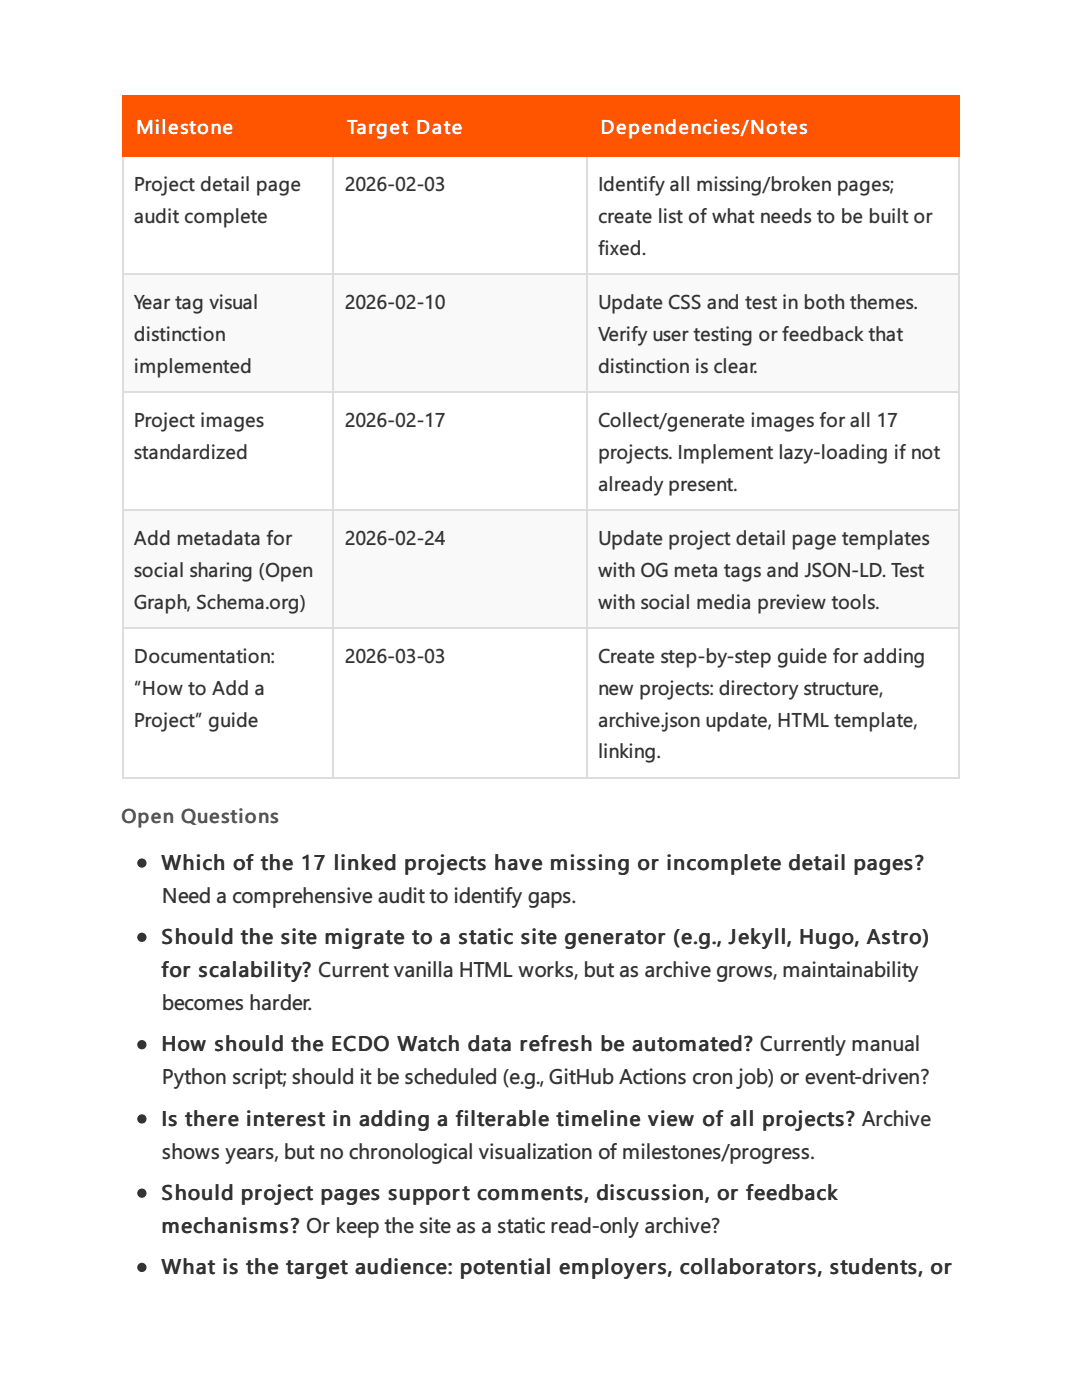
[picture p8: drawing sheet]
<svg xmlns="http://www.w3.org/2000/svg" width="216mm" height="279mm" viewBox="0 0 216 279" stroke-linecap="round" stroke-linejoin="round" font-family="sans-serif">
<defs><g id="words">
<g font-size="4.2" fill="#333">
<text x="32.1" y="173.6">Which of the 17 linked projects have missing or incomplete detail pages?</text>
<text x="32.3" y="180.2">Need a comprehensive audit to identify gaps.</text>
<text x="32.1" y="188.4">Should the site migrate to a static site generator (e.g., Jekyll, Hugo, Astro)</text>
<text x="32.1" y="195">for scalability? Current vanilla HTML works, but as archive grows, maintainability</text>
<text x="32.3" y="201.6">becomes harder.</text>
<text x="32.1" y="209.8">How should the ECDO Watch data refresh be automated? Currently manual</text>
<text x="32.3" y="216.4">Python script; should it be scheduled (e.g., GitHub Actions cron job) or event-driven?</text>
<text x="32.1" y="224.6">Is there interest in adding a filterable timeline view of all projects? Archive</text>
<text x="32.3" y="231.2">shows years, but no chronological visualization of milestones/progress.</text>
<text x="32.1" y="239.4">Should project pages support comments, discussion, or feedback</text>
<text x="32.1" y="246.1">mechanisms? Or keep the site as a static read-only archive?</text>
<text x="32.1" y="254.3">What is the target audience: potential employers, collaborators, students, or</text>
</g>
<g font-size="4" fill="#fff">
<text x="27.1" y="26.7">Milestone</text>
<text x="69.2" y="26.7">Target Date</text>
<text x="119.7" y="26.7">Dependencies/Notes</text>
</g>
<g font-size="4" fill="#333">
<text x="26.7" y="38.1">Project detail page</text>
<text x="68.8" y="38.1">2026-02-03</text>
<text x="119.3" y="38.1">Identify all missing/broken pages;</text>
<text x="26.7" y="44.4">audit complete</text>
<text x="119.3" y="44.4">create list of what needs to be built or</text>
<text x="119.3" y="50.8">fixed.</text>
<text x="26.7" y="61.6">Year tag visual</text>
<text x="68.8" y="61.6">2026-02-10</text>
<text x="119.3" y="61.6">Update CSS and test in both themes.</text>
<text x="26.7" y="68">distinction</text>
<text x="119.3" y="68">Verify user testing or feedback that</text>
<text x="26.7" y="74.3">implemented</text>
<text x="119.3" y="74.3">distinction is clear.</text>
<text x="26.7" y="85.2">Project images</text>
<text x="68.8" y="85.2">2026-02-17</text>
<text x="119.3" y="85.2">Collect/generate images for all 17</text>
<text x="26.7" y="91.5">standardized</text>
<text x="119.3" y="91.5">projects. Implement lazy-loading if not</text>
<text x="119.3" y="97.9">already present.</text>
<text x="26.7" y="108.7">Add metadata for</text>
<text x="68.8" y="108.7">2026-02-24</text>
<text x="119.3" y="108.7">Update project detail page templates</text>
<text x="26.7" y="115.1">social sharing (Open</text>
<text x="119.3" y="115.1">with OG meta tags and JSON-LD. Test</text>
<text x="26.7" y="121.4">Graph, Schema.org)</text>
<text x="119.3" y="121.4">with social media preview tools.</text>
<text x="26.7" y="132.3">Documentation:</text>
<text x="68.8" y="132.3">2026-03-03</text>
<text x="119.3" y="132.3">Create step-by-step guide for adding</text>
<text x="26.7" y="138.6">“How to Add a</text>
<text x="119.3" y="138.6">new projects: directory structure,</text>
<text x="26.7" y="145">Project” guide</text>
<text x="119.3" y="145">archive.json update, HTML template,</text>
<text x="119.3" y="151.3">linking.</text>
</g>
<text font-size="4" fill="#555" x="24.2" y="164.3">Open Questions</text>
</g></defs>
<g fill="#f50">
<path d="M24.3 19h42.1v12h-42.1z"/>
<path d="M66.4 19h50.5v12h-50.5z"/>
<path d="M116.9 19h74.4v12h-74.4z"/>
</g>
<g fill="#f9f9f9">
<path d="M24.3 54.5h42.1v23.6h-42.1z"/>
<path d="M66.4 54.5h50.5v23.6h-50.5z"/>
<path d="M116.9 54.5h74.4v23.6h-74.4z"/>
<path d="M24.3 101.6h42.1v23.5h-42.1z"/>
<path d="M66.4 101.6h50.5v23.5h-50.5z"/>
<path d="M116.9 101.6h74.4v23.5h-74.4z"/>
</g>
<path d="M24.5 31v124.3M66.5 31v124.3M117.1 31v124.3M191.4 31v124.3M24.3 54.6h167.3M24.3 78.2h167.3M24.3 101.7h167.3M24.3 125.3h167.3M24.3 155.2h167.3" fill="none" stroke="#ddd" stroke-width=".26"/>
<path d="M24.3 19.2h167.3M24.5 19v12.2M66.5 19v12.2M117.1 19v12.2M191.4 19v12.2M24.3 31.1h167.3" fill="none" stroke="#f50" stroke-width=".26"/>
<g fill="#333" stroke="#333" stroke-width=".26">
<circle cx="28.3" cy="172.2" r=".79"/>
<circle cx="28.3" cy="187.1" r=".79"/>
<circle cx="28.3" cy="208.5" r=".79"/>
<circle cx="28.3" cy="223.3" r=".79"/>
<circle cx="28.3" cy="238.1" r=".79"/>
<circle cx="28.3" cy="252.9" r=".79"/>
</g>
<use href="#words"/>
</svg>
